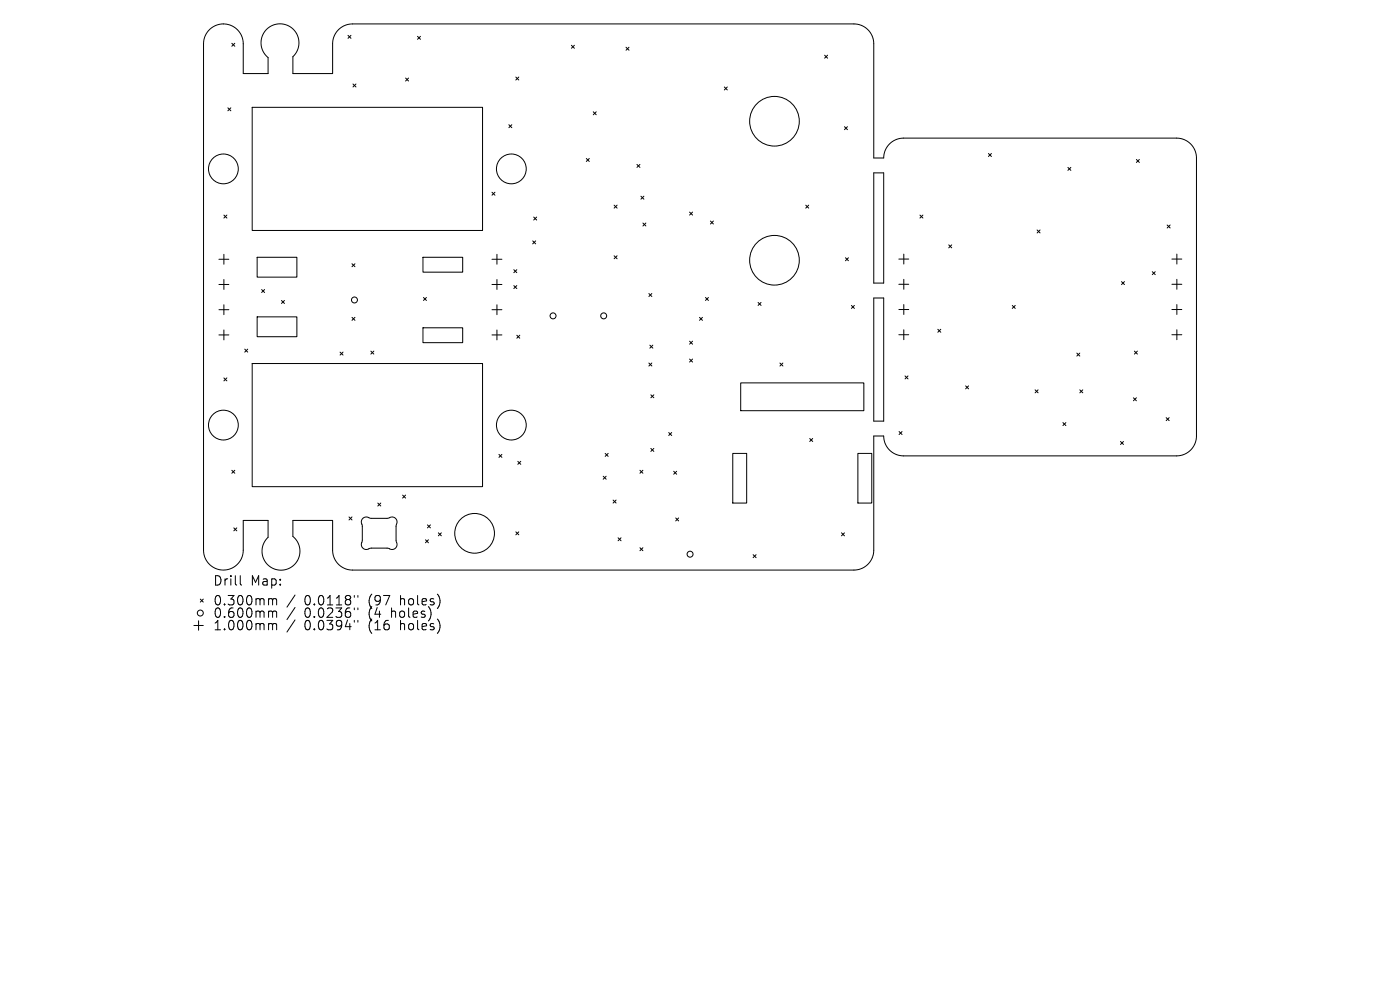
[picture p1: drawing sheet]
<svg xmlns="http://www.w3.org/2000/svg" width="297mm" height="210mm" viewBox="0 0 297 210" stroke-linecap="round" stroke-linejoin="round" font-family="sans-serif">
<defs><g id="words">
<g font-size="2.8">
<text x="45.1" y="124.5">Drill</text>
<text x="53.1" y="124.5">Map:</text>
<text x="45.1" y="128.7">0.300mm</text>
<text x="45.1" y="131.3">0.600mm</text>
<text x="64.6" y="128.7">0.0118&quot;</text>
<text x="64.6" y="131.3">0.0236&quot;</text>
<text x="78.3" y="128.7">(97</text>
<text x="78.3" y="131.3">(4</text>
<text x="83.3" y="131.3">holes)</text>
<text x="85.2" y="128.7">holes)</text>
<text x="45.1" y="134">1.000mm</text>
<text x="64.6" y="134">0.0394&quot;</text>
<text x="78.3" y="134">(16</text>
<text x="85.2" y="134">holes)</text>
</g>
</g></defs>
<g fill="none" stroke="#000" stroke-width=".21">
<path d="M44.4 6.3a4.2 4.2 0 0 1 4.6-.9 4.2 4.2 0 0 1 2.6 3.9v6.3h5.3v-3.4a4 4 0 0 1-.5-5.8 4 4 0 0 1 5.8-.2 4 4 0 0 1-.1 5.8v3.6h8.5v-6.3a4.2 4.2 0 0 1 4.2-4.2h106.4a4.2 4.2 0 0 1 4.2 4.2v24.2h2.1a4.2 4.2 0 0 1 4.2-4.2h57.9a4.2 4.2 0 0 1 4.2 4.2v59a4.2 4.2 0 0 1-4.2 4.2h-57.9a4.2 4.2 0 0 1-4.2-4.2h-2.1v24.2a4.2 4.2 0 0 1-4.2 4.2h-106.4a4.2 4.2 0 0 1-4.2-4.2v-6.3h-8.5v3.4a4 4 0 0 1 .5 5.8 4 4 0 0 1-5.8 .2 4 4 0 0 1 .1-5.8v-3.6h-5.3v6.3a4.2 4.2 0 0 1-4.2 4.2 4.2 4.2 0 0 1-4.2-4.2v-107.4a4.2 4.2 0 0 1 1.2-3zM49.2 9.2l.6 .6M49.8 9.2l-.6 .6M73.8 7.5l.7 .6M74.5 7.5l-.7 .6M74.9 17.8l.6 .7M75.5 17.8l-.6 .7M86 16.6l.7 .6M86.7 16.6l-.7 .6M88.6 7.7l.6 .6M89.2 7.7l-.6 .6M109.4 16.3l.7 .7"/>
<path d="M110.1 16.3l-.7 .7M121.2 9.6l.7 .6M121.9 9.6l-.7 .6M132.8 10l.6 .7M133.4 10l-.6 .7M153.7 18.5l.6 .6M154.3 18.5l-.6 .6M174.9 11.7l.7 .6M175.6 11.7l-.7 .6M48.3 22.9l.7 .6M49 22.9l-.7 .6M53.5 22.8h48.9v26.1h-48.9z"/>
<path d="M108 26.5l.6 .6M108.6 26.5l-.6 .6M124.4 33.6l.6 .6M125 33.6l-.6 .6M125.9 23.7l.6 .6M126.5 23.7l-.6 .6M135.1 34.9l.7 .6M135.8 34.9l-.7 .6M179.1 26.9l.7 .6M179.8 26.9l-.7 .6M185.4 36.7h2.1v23.4h-2.1zM209.7 32.6l.6 .6"/>
<path d="M210.3 32.6l-.6 .6M226.5 35.5l.7 .6M227.2 35.5l-.7 .6M241.1 33.8l.6 .7M241.7 33.8l-.6 .7M46.4 55h2.2M47.5 45.6l.6 .7M47.5 53.9v2.2M47.5 59.3v2.1M48.1 45.6l-.6 .7M54.6 54.6h8.4v4.2h-8.4zM74.7 55.9l.6 .7"/>
<path d="M75.3 55.9l-.6 .7M89.7 54.6h8.5v3.1h-8.5zM104.4 40.8l.6 .6M104.4 55h2.1M105 40.8l-.6 .6M105.4 53.9v2.2M105.4 59.3v2.1M109 57.2l.6 .6M109.6 57.2l-.6 .6M113 51.1l.6 .6M113.2 46l.6 .7M113.6 51.1l-.6 .6"/>
<path d="M113.8 46l-.6 .7M130.3 43.5l.6 .6M130.3 54.3l.6 .6M130.9 43.5l-.6 .6M130.9 54.3l-.6 .6M136 41.6l.6 .7M136.4 47.3l.6 .6M136.6 41.6l-.6 .7M137 47.3l-.6 .6M146.3 45l.6 .6M146.9 45l-.6 .6M150.7 46.9l.6 .6"/>
<path d="M151.3 46.9l-.6 .6M170.9 43.5l.7 .6M171.6 43.5l-.7 .6M179.4 54.7l.6 .6M180 54.7l-.6 .6M190.7 55h2.1M191.7 53.9v2.1M191.7 59.3v2.1M195.2 45.6l.6 .7M195.8 45.6l-.6 .7M201.3 51.9l.6 .7M201.9 51.9l-.6 .7"/>
<path d="M220 48.8l.6 .6M220.6 48.8l-.6 .6M237.9 59.7l.7 .7M238.6 59.7l-.7 .7M244.4 57.6l.7 .7M245.1 57.6l-.7 .7M247.6 47.7l.6 .7M248.2 47.7l-.6 .7M248.6 55h2.1M249.7 53.9v2.1M249.7 59.3v2.1M46.4 60.3h2.2"/>
<path d="M46.4 65.7h2.2M46.4 71h2.2M47.5 64.6v2.2M47.5 70v2.1M51.9 74.1l.7 .6M52.6 74.1l-.7 .6M53.5 77.1h48.9v26.1h-48.9zM54.6 67.2h8.4v4.2h-8.4zM55.5 61.4l.6 .7M56.1 61.4l-.6 .7M59.7 63.7l.6 .7M60.3 63.7l-.6 .7"/>
<path d="M72.1 74.7l.7 .6M72.8 74.7l-.7 .6M74.7 67.3l.6 .7M75.3 67.3l-.6 .7M78.7 74.5l.6 .6M79.3 74.5l-.6 .6M89.7 69.5h8.5v3.2h-8.5zM89.8 63.1l.7 .6M90.5 63.1l-.7 .6M104.4 60.3h2.1M104.4 65.7h2.1M104.4 71h2.1"/>
<path d="M105.4 64.6v2.2M105.4 70v2.1M109 60.6l.6 .6M109.6 60.6l-.6 .6M109.6 71.1l.7 .6M110.3 71.1l-.7 .6M137.7 62.3l.6 .6M137.7 77l.6 .6M137.9 73.2l.6 .7M138.3 62.3l-.6 .6M138.3 77l-.6 .6M138.5 73.2l-.6 .7"/>
<path d="M146.3 72.4l.6 .6M146.3 76.2l.6 .6M146.9 72.4l-.6 .6M146.9 76.2l-.6 .6M148.4 67.3l.6 .7M149 67.3l-.6 .7M149.7 63.1l.6 .6M150.3 63.1l-.6 .6M160.8 64.2l.7 .6M161.5 64.2l-.7 .6M165.5 77l.6 .6M166.1 77l-.6 .6"/>
<path d="M180.6 64.8l.7 .6M181.3 64.8l-.7 .6M185.4 63.2h2.1v26.1h-2.1zM190.7 60.3h2.1M190.7 65.7h2.1M190.7 71h2.1M191.7 64.6v2.1M191.7 70v2.1M192 79.7l.6 .7M192.6 79.7l-.6 .7M199 69.8l.6 .7M199.6 69.8l-.6 .7"/>
<path d="M214.7 64.8l.7 .6M215.4 64.8l-.7 .6M228.4 74.9l.7 .6M229.1 74.9l-.7 .6M240.7 74.5l.6 .6M241.3 74.5l-.6 .6M248.6 60.3h2.1M248.6 65.7h2.1M248.6 71h2.1M249.7 64.6v2.1M249.7 70v2.1M47.5 80.2l.6 .6"/>
<path d="M48.1 80.2l-.6 .6M49.2 99.8l.6 .6M49.8 99.8l-.6 .6M105.8 96.4l.7 .6M106.5 96.4l-.7 .6M109.8 97.9l.7 .6M110.5 97.9l-.7 .6M128.4 96.2l.6 .6M129 96.2l-.6 .6M135.8 99.8l.6 .6M136.4 99.8l-.6 .6M138.1 83.8l.6 .6"/>
<path d="M138.1 95.1l.6 .7M138.7 83.8l-.6 .6M138.7 95.1l-.6 .7M141.9 91.8l.6 .6M142.5 91.8l-.6 .6M142.9 100l.7 .6M143.6 100l-.7 .6M155.5 96.2h2.9v10.5h-2.9zM157.1 81.2h26.2v5.9h-26.2zM171.8 93l.6 .7M172.4 93l-.6 .7M182 96.2h2.9v10.5h-2.9z"/>
<path d="M190.7 91.5l.7 .7M191.4 91.5l-.7 .7M204.8 81.9l.7 .6M205.5 81.9l-.7 .6M219.6 82.7l.6 .6M220.2 82.7l-.6 .6M225.5 89.6l.6 .7M226.1 89.6l-.6 .7M229.1 82.7l.6 .6M229.7 82.7l-.6 .6M237.7 93.7l.6 .6M238.3 93.7l-.6 .6"/>
<path d="M240.4 84.4l.7 .6M241.1 84.4l-.7 .6M247.4 88.6l.6 .6M248 88.6l-.6 .6M49.6 112l.6 .6M50.2 112l-.6 .6M74 109.7l.7 .6M74.7 109.7l-.7 .6M77 110a1.4 1.4 0 0 1 1.7 0l3.8-.1a1.14 1.14 0 0 1 1.5 .1 1.14 1.14 0 0 1 0 1.5l.1 3.4a1.14 1.14 0 0 1-.3 1.5 1.14 1.14 0 0 1-1.5-.1h-3.9a1.14 1.14 0 0 1-1.5-.1 1.14 1.14 0 0 1 0-1.5l-.1-3.3a1.14 1.14 0 0 1 .2-1.4zM80.1 106.7l.7 .6M80.8 106.7l-.7 .6M85.4 105l.6 .7"/>
<path d="M86 105l-.6 .7M90.3 114.5l.6 .6M90.7 111.3l.6 .7M90.9 114.5l-.6 .6M91.3 111.3l-.6 .7M93 113l.6 .7M93.6 113l-.6 .7M109.4 112.8l.7 .7M110.1 112.8l-.7 .7M128 101l.6 .7M128.6 101l-.6 .7M130.1 106.1l.6 .6"/>
<path d="M130.7 106.1l-.6 .6M131.1 114.1l.7 .6M131.8 114.1l-.7 .6M135.8 116.2l.6 .6M136.4 116.2l-.6 .6M143.3 109.9l.7 .6M144 109.9l-.7 .6M159.8 117.7l.6 .6M160.4 117.7l-.6 .6M178.5 113l.6 .7M179.1 113l-.6 .7M41.1 132.7h2"/>
<path d="M42.1 131.7v2M42.5 127.1l.6 .6M43.1 127.1l-.6 .6M51 122.1v1.7l.3 .3M57.3 127h.2l.3 .3M57.3 129.6h.2l.3 .3M57.3 132.3l.4 .1 .1 .2M57.8 127.3l.3-.3 .5 .1 .1 1.2M57.8 127.3v1M57.8 129.9v1.1M57.8 132.6v1M57.8 129.9l.3-.3 .5 .1 .1 1.3"/>
<path d="M57.8 132.6l.3-.3 .5 .1 .1 1.2M62.6 126.2l-1.7 2.6M62.6 128.9l-1.7 2.5M62.6 131.5l-1.7 2.6M75.2 126.3v.4M75.2 129v.3M75.2 131.6v.4M75.9 126.3v.4M75.9 129v.3M75.9 131.6v.4"/>
<circle cx="47.4" cy="35.8" r="3.2"/>
<circle cx="108.5" cy="35.8" r="3.2"/>
<circle cx="164.3" cy="25.7" r="5.3"/>
<circle cx="164.3" cy="55.2" r="5.3"/>
<circle cx="75.2" cy="63.6" r=".63"/>
<circle cx="117.3" cy="67" r=".63"/>
<circle cx="128.1" cy="67" r=".63"/>
<circle cx="47.4" cy="90.2" r="3.2"/>
<circle cx="108.5" cy="90.2" r="3.2"/>
<circle cx="100.7" cy="113.1" r="4.2"/>
<circle cx="146.4" cy="117.6" r=".63"/>
<circle cx="42.5" cy="130" r=".63"/>
</g>
<use href="#words"/>
</svg>
